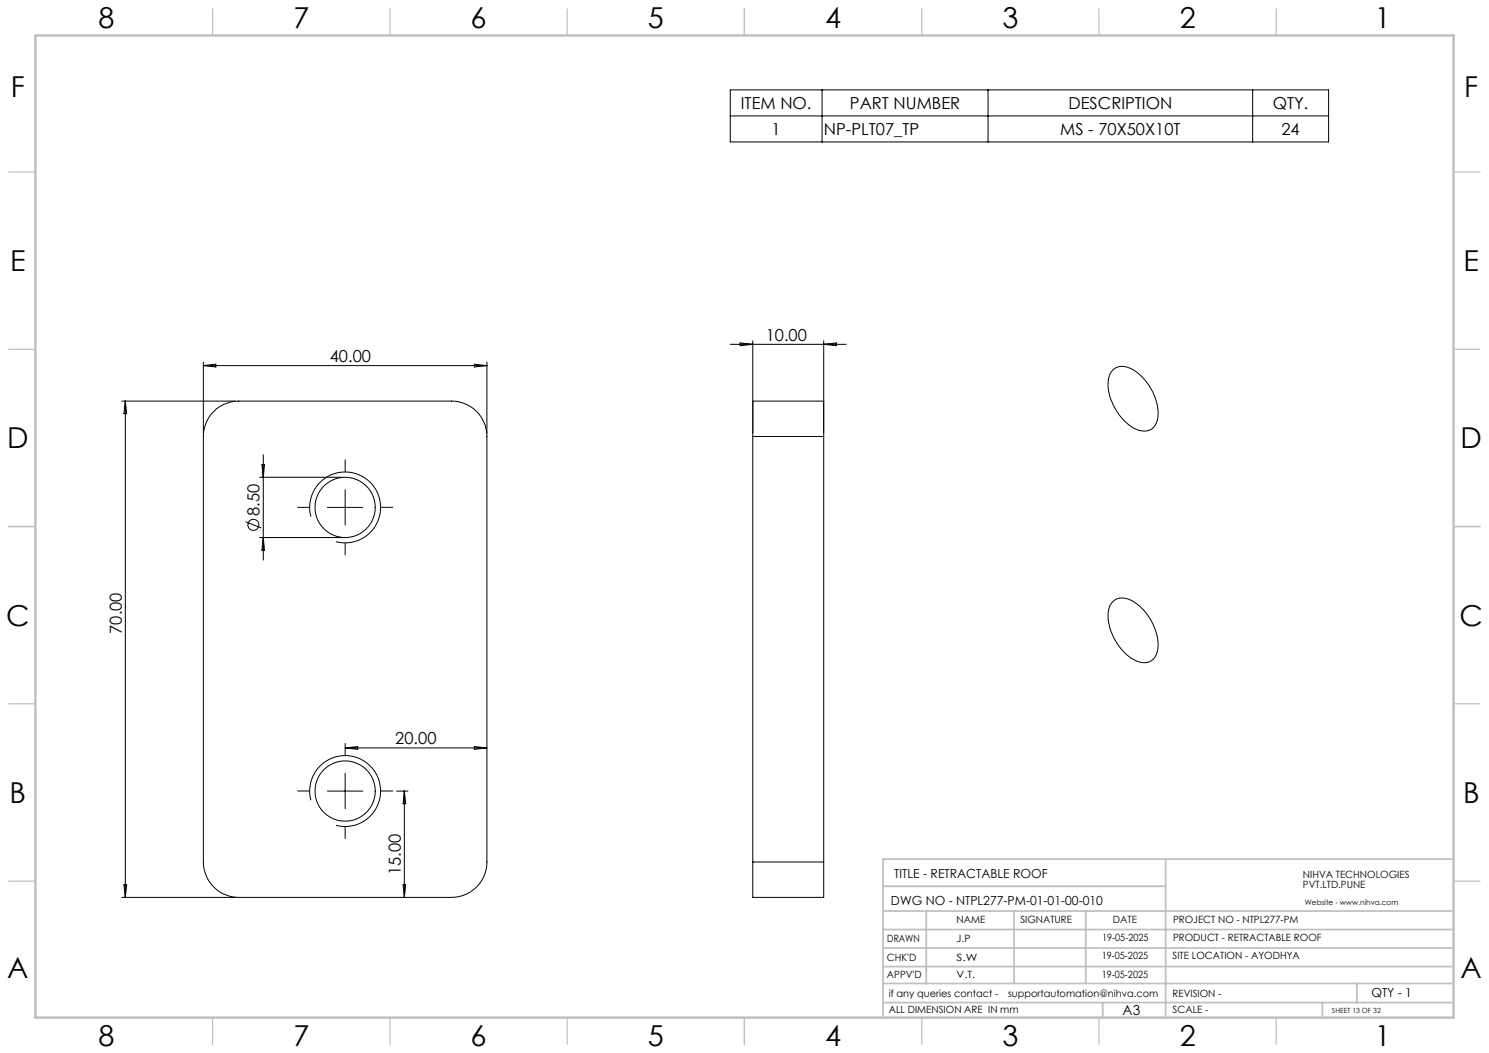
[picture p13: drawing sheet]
<svg xmlns="http://www.w3.org/2000/svg" width="420mm" height="297mm" viewBox="0 0 420 297" stroke-linecap="round" stroke-linejoin="round" font-family="sans-serif">
<defs><g id="words">
<g font-size="8.1">
<text x="27.8" y="8">8</text>
<text x="82.8" y="8">7</text>
<text x="132.8" y="8">6</text>
<text x="182.8" y="8">5</text>
<text x="232.8" y="8">4</text>
<text x="282.8" y="8">3</text>
<text x="332.8" y="8">2</text>
<text x="387.8" y="8">1</text>
<text x="3" y="27.2">F</text>
<text x="413" y="27.2">F</text>
<text x="2.8" y="76.5">E</text>
<text x="412.8" y="76.5">E</text>
<text x="2" y="126.5">D</text>
<text x="412" y="126.5">D</text>
<text x="1.7" y="176.5">C</text>
<text x="411.7" y="176.5">C</text>
<text x="2.7" y="226.5">B</text>
<text x="412.7" y="226.5">B</text>
<text x="2" y="275.7">A</text>
<text x="412" y="275.7">A</text>
<text x="27.8" y="295">8</text>
<text x="82.8" y="295">7</text>
<text x="132.8" y="295">6</text>
<text x="182.8" y="295">5</text>
<text x="232.8" y="295">4</text>
<text x="282.8" y="295">3</text>
<text x="332.8" y="295">2</text>
<text x="387.8" y="295">1</text>
</g>
<g font-size="4.7">
<text x="209" y="30.7">ITEM NO.</text>
<text x="239.7" y="30.7">PART NUMBER</text>
<text x="301.4" y="30.7">DESCRIPTION</text>
<text x="359" y="30.7">QTY.</text>
<text x="217.7" y="38">1</text>
<text x="232.4" y="38">NP-PLT07_TP</text>
<text x="299.1" y="38">MS - 70X50X10T</text>
<text x="361.5" y="38">24</text>
<text x="216" y="96.1">10.00</text>
<text x="93" y="102.1">40.00</text>
<text x="73.2" y="145.4" transform="rotate(-90 73.2 145.4)">8.50</text>
<text x="34.4" y="178.8" transform="rotate(-90 34.4 178.8)">70.00</text>
<text x="111.5" y="209.9">20.00</text>
<text x="113.1" y="246.9" transform="rotate(-90 113.1 246.9)">15.00</text>
</g>
<text font-size="3.9" x="316.7" y="286.4">A3</text>
<g font-size="3.5">
<text x="252.2" y="247.7">TITLE - RETRACTABLE ROOF</text>
<text x="251.3" y="255.1">DWG NO - NTPL277-PM-01-01-00-010</text>
<text x="386.8" y="281.1">QTY - 1</text>
</g>
<g font-size="2.8">
<text x="367.5" y="247.7">NIHVA TECHNOLOGIES</text>
<text x="367.5" y="250.5">PVT.LTD.PUNE</text>
<text x="269.8" y="260.4">NAME</text>
<text x="287.8" y="260.4">SIGNATURE</text>
<text x="313.9" y="260.5">DATE</text>
<text x="330.9" y="260.5">PROJECT NO - NTPL277-PM</text>
<text x="250.3" y="265.7">DRAWN</text>
<text x="269.8" y="265.7">J.P</text>
<text x="310.9" y="265.5">19-05-2025</text>
<text x="330.9" y="265.5">PRODUCT - RETRACTABLE ROOF</text>
<text x="250.2" y="271.1">CHK'D</text>
<text x="250.2" y="275.8">APPV'D</text>
<text x="269.8" y="271.1">S.W</text>
<text x="269.8" y="275.8">V.T.</text>
<text x="310.8" y="270.6">19-05-2025</text>
<text x="310.8" y="275.8">19-05-2025</text>
<text x="330.7" y="270.6">SITE LOCATION - AYODHYA</text>
<text x="250.7" y="281.1">if any queries contact -</text>
<text x="284.3" y="281.1">supportautomation@nihva.com</text>
<text x="330.7" y="281.1">REVISION -</text>
<text x="250.7" y="285.6">ALL DIMENSION ARE IN mm</text>
<text x="330.7" y="285.6">SCALE -</text>
</g>
<text font-size="2.1" x="368.1" y="255.1">Website - www.nihva.com</text>
<text font-size="2" x="375.7" y="285.6">SHEET 13 OF 32</text>
</g></defs>
<g fill="none" stroke="#000" stroke-width=".28">
<path d="M206 25.4h168.8v14.6h-168.8zM206 32.7h168.8M231.9 25.4v14.6M278.7 25.4v14.6M353.3 25.4v14.6M206 97.1h32.7M208.8 96.7l3.5 .4-3.5 .4zM212.3 96.1v26M232.3 96.1v26M232.3 97.1l3.6-.4v.8zM34.4 113.1h32M35.3 113.1v140"/>
<path d="M35.3 113.1l.4 3.6h-.7zM57.4 102.1v20M57.4 103.1h79.9M57.4 103.1l3.5-.4v.8zM60.3 116.1a9.9 9.9 0 0 1 7-3h60.1a10 10 0 0 1 9.9 10v120a10 10 0 0 1-9.9 10h-60.1a10 10 0 0 1-9.9-10v-120a9.9 9.9 0 0 1 2.9-7zM133.8 102.7l3.5 .4-3.5 .4zM137.3 102.1v20M313.9 104.3a4.7 4.7 0 0 1 6 .2 14.9 14.9 0 0 1 6.6 13.7 3.9 3.9 0 0 1-5.9 2.9 14.9 14.9 0 0 1-7.9-14.4l.5-1.5zM73.2 134.6h23.1M73.9 131.1h.7l-.3 3.5zM74.3 128.3v29.7M97.4 138.1v10"/>
<path d="M212.3 123.1v-10h20v10M212.3 123.1h20M212.3 123.1v120M232.3 123.1v120M69.3 147.1l4.4 1.8M73.2 151.6h23.1M74.3 151.6l.3 3.6h-.7zM87.7 145.7a10 10 0 0 1 8.8-12.5 10 10 0 0 1 10.8 10.8 10 10 0 0 1-12.5 8.8M92.4 143.1h9.9M313.9 169.7a4.7 4.7 0 0 1 6 .1 14.9 14.9 0 0 1 6.6 13.8 4 4 0 0 1-6.2 2.7 14.9 14.9 0 0 1-7.6-14.3l.4-1.2zM97.4 211h39.9M97.4 211l3.5-.4v.7z"/>
<path d="M97.4 218.1v10M133.8 210.6l3.5 .4-3.5 .3zM87.7 225.7a10 10 0 0 1 8.8-12.5 10 10 0 0 1 10.8 10.8 10 10 0 0 1-12.5 8.8M92.4 223.1h9.9M111.9 223.1h3.2M114.1 223.1v30M114.1 223.1l.3 3.6h-.7zM34.4 253.1h32M35 249.6h.7l-.4 3.5zM113.7 249.6h.7l-.3 3.5zM212.3 243.1v10h20v-10M212.3 243.1h20"/>
<circle cx="71.5" cy="148" r="1.55"/>
<circle cx="97.3" cy="143.1" r="8.5"/>
<circle cx="97.3" cy="223.1" r="8.5"/>
</g>
<path d="M97.4 133.1v-3.5M87.4 143.1h-3.5M97.4 153.1v3.5M107.4 143.1h3.5M97.4 213.1v-3.5M87.4 223.1h-3.5M97.4 233.1v3.5M107.4 223.1h3.5" fill="none" stroke="#000" stroke-width=".28" stroke-dasharray="15.2 1.3 1.3 1.3" stroke-linecap="butt"/>
<g fill="none" stroke="#c0c0c0" stroke-width=".35">
<path d="M60 2.5v7.5M110 2.5v7.5M160 2.5v7.5M210 2.5v7.5M260 2.5v7.5M310 2.5v7.5M360 2.5v7.5M2.5 48.5h7.5M410 48.5h7.5M2.5 98.5h7.5M410 98.5h7.5M2.5 148.5h7.5"/>
<path d="M410 148.5h7.5M2.5 198.5h7.5M410 198.5h7.5M2.5 248.5h7.5M410 248.5h7.5M60 287v7.5M110 287v7.5M160 287v7.5M210 287v7.5M260 287v7.5M310 287v7.5M360 287v7.5"/>
</g>
<g fill="none" stroke="#c0c0c0" stroke-width=".5">
<path d="M249.1 257h160.9M249.1 250h79.7M261.3 257v20.4M286 257v20.4M306.2 257v20.4M328.8 242.3v44.7M410 242.3h-160.9v44.7M249.1 272.6h160.9M249.1 267.4h160.9M249.1 262.2h160.9M249.1 277.4h160.9M382.7 277.4v5.4"/>
<path d="M249.1 282.8h160.9M311 282.8v4.2M373 282.8v4.2"/>
</g>
<path d="M10 10h400v277h-400z" fill="none" stroke="#c0c0c0" stroke-width=".7"/>
<use href="#words"/>
</svg>
